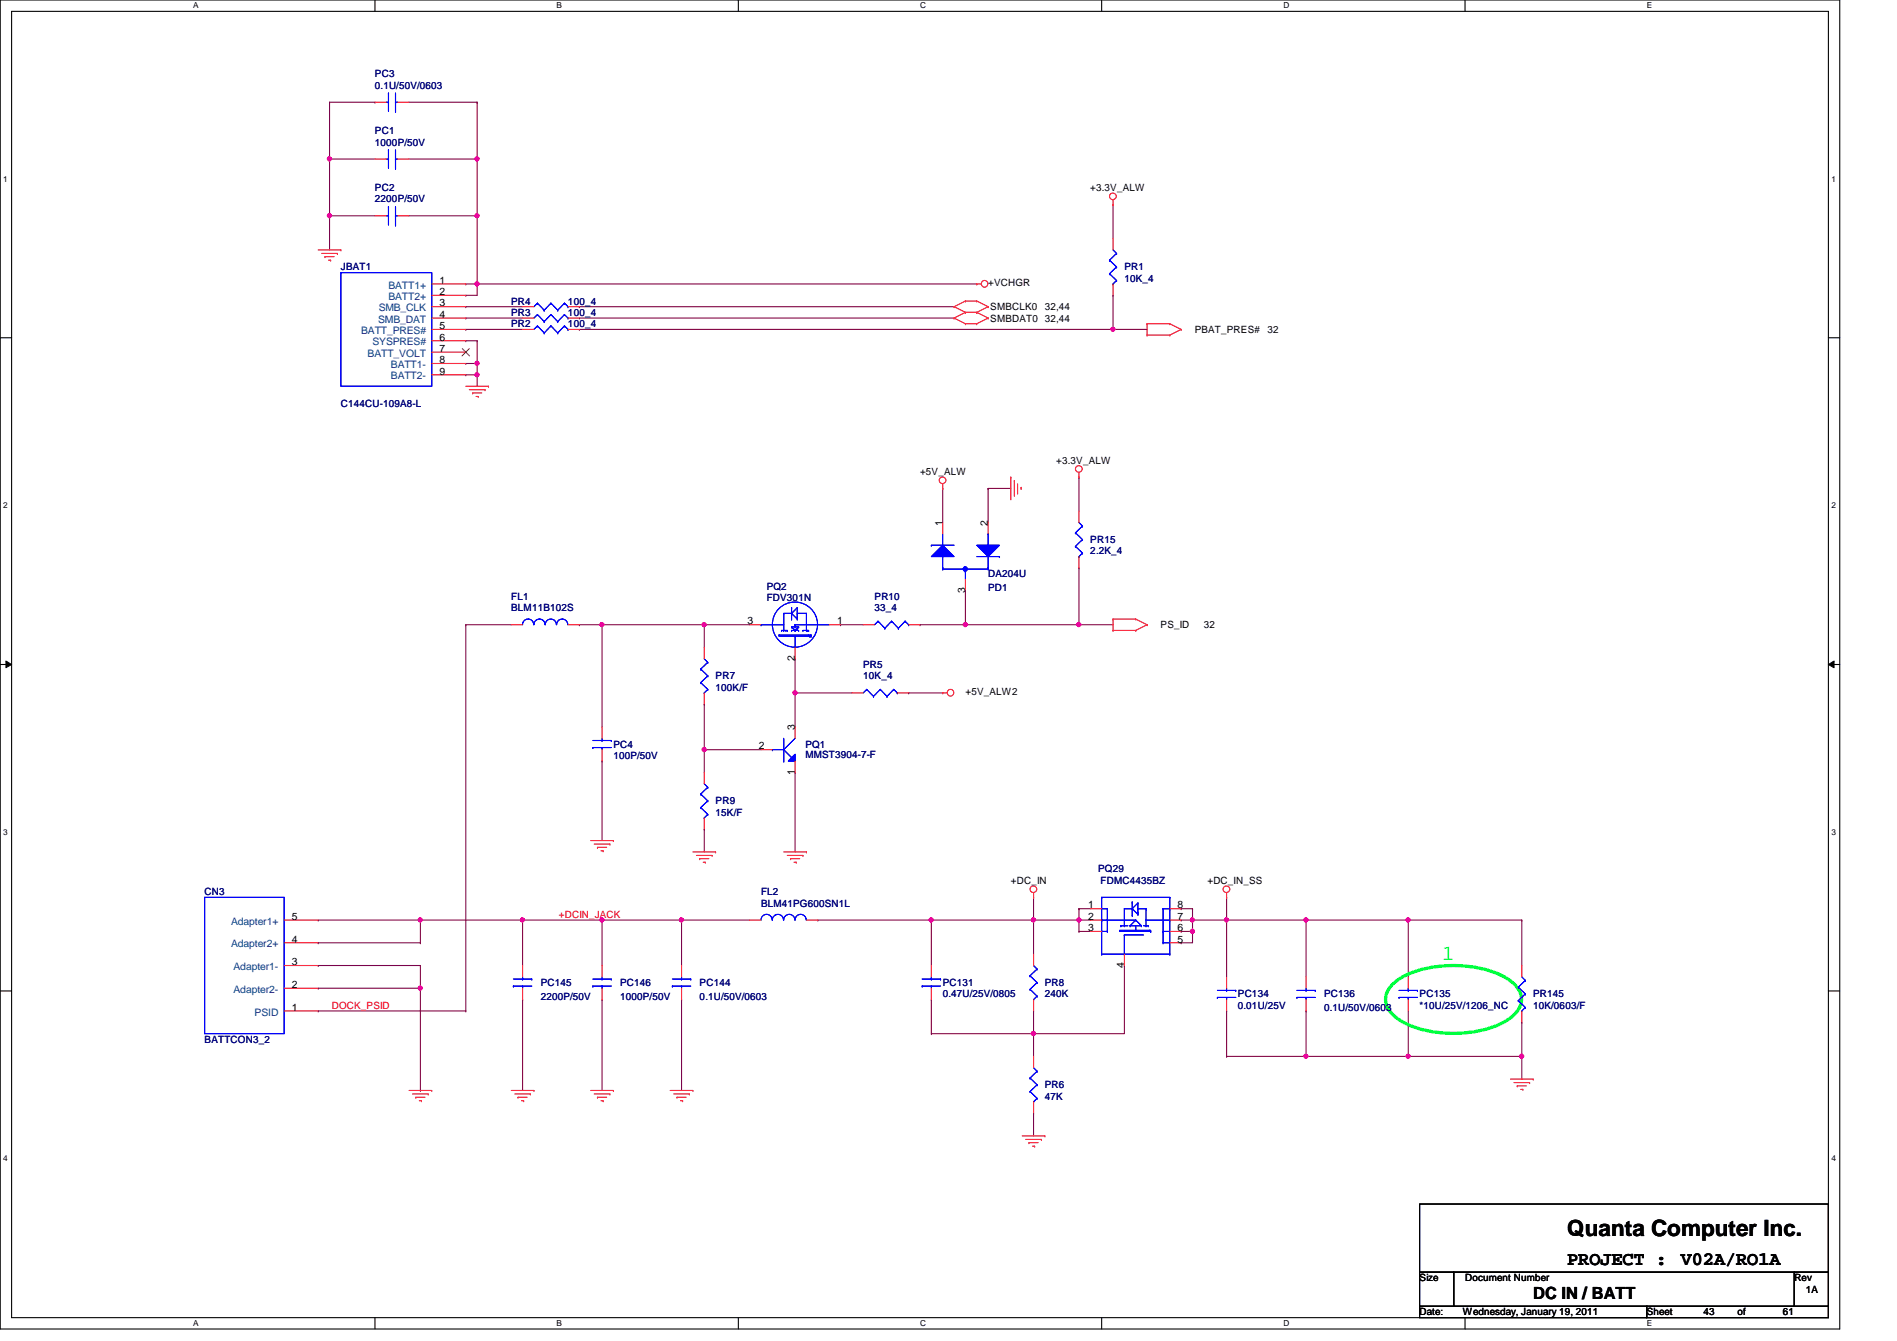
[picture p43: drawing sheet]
<svg xmlns="http://www.w3.org/2000/svg" width="297mm" height="210mm" viewBox="0 0 297 210" stroke-linecap="round" stroke-linejoin="round" font-family="sans-serif">
<defs><g id="words">
<text font-size="3.5" x="245.4" y="193.5">Quanta Computer Inc.</text>
<text font-size="3.3" fill="#0f0" x="225.8" y="150.2">1</text>
<g font-size="3">
<text x="245.4" y="198.1">PROJECT :</text>
<text x="263.2" y="198.1">V02A/RO1A</text>
</g>
<text font-size="2.6" x="240.1" y="203.3">DC IN / BATT</text>
<g font-size="1.6" fill="#000080">
<text x="58.7" y="12.1">PC3</text>
<text x="58.7" y="13.9">0.1U/50V/0603</text>
<text x="58.7" y="21">PC1</text>
<text x="58.7" y="22.8">1000P/50V</text>
<text x="58.7" y="29.9">PC2</text>
<text x="58.7" y="31.7">2200P/50V</text>
<text x="53.4" y="42.3">JBAT1</text>
<text x="80" y="47.7">PR4</text>
<text x="88.9" y="47.7">100_4</text>
<text x="176.1" y="42.3">PR1</text>
<text x="176.1" y="44.1">10K_4</text>
<text x="80" y="51.2">PR2</text>
<text x="80" y="49.4">PR3</text>
<text x="88.9" y="51.2">100_4</text>
<text x="88.9" y="49.4">100_4</text>
<text x="53.4" y="63.7">C144CU-109A8-L</text>
<text x="170.7" y="85">PR15</text>
<text x="170.7" y="86.8">2.2K_4</text>
<text x="80" y="93.9">FL1</text>
<text x="80" y="95.7">BLM11B102S</text>
<text x="120.1" y="92.3">PQ2</text>
<text x="120.1" y="94.1">FDV301N</text>
<text x="136.9" y="93.9">PR10</text>
<text x="136.9" y="95.7">33_4</text>
<text x="154.7" y="92.5">PD1</text>
<text x="154.7" y="90.3">DA204U</text>
<text x="112.1" y="106.3">PR7</text>
<text x="135.2" y="104.6">PR5</text>
<text x="135.2" y="106.3">10K_4</text>
<text x="112.1" y="108.1">100K/F</text>
<text x="96.1" y="117">PC4</text>
<text x="96.1" y="118.8">100P/50V</text>
<text x="126.1" y="117">PQ1</text>
<text x="126.1" y="118.6">MMST3904-7-F</text>
<text x="112.1" y="125.9">PR9</text>
<text x="112.1" y="127.7">15K/F</text>
<text x="172" y="136.6">PQ29</text>
<text x="32" y="140.1">CN3</text>
<text x="119.2" y="140.1">FL2</text>
<text x="119.2" y="141.9">BLM41PG600SN1L</text>
<text x="172.3" y="138.3">FDMC4435BZ</text>
<text x="84.7" y="154.3">PC145</text>
<text x="97.1" y="154.3">PC146</text>
<text x="109.6" y="154.3">PC144</text>
<text x="147.6" y="154.3">PC131</text>
<text x="163.6" y="154.3">PR8</text>
<text x="84.7" y="156.5">2200P/50V</text>
<text x="97.1" y="156.5">1000P/50V</text>
<text x="109.6" y="156.5">0.1U/50V/0603</text>
<text x="147.6" y="156.1">0.47U/25V/0805</text>
<text x="163.6" y="156.1">240K</text>
<text x="193.8" y="156.1">PC134</text>
<text x="193.8" y="157.9">0.01U/25V</text>
<text x="207.3" y="156.1">PC136</text>
<text x="207.3" y="158.2">0.1U/50V/0603</text>
<text x="222.3" y="156.1">PC135</text>
<text x="222.3" y="157.9">*10U/25V/1206_NC</text>
<text x="240.1" y="156.1">PR145</text>
<text x="240.1" y="157.9">10K/0603/F</text>
<text x="32" y="163.2">BATTCON3_2</text>
<text x="163.6" y="170.3">PR6</text>
<text x="163.6" y="172.1">47K</text>
</g>
<g font-size="1.6">
<text x="170.7" y="29.9">+3.3V_ALW</text>
<text x="68.8" y="44.4">1</text>
<text x="68.8" y="48">3</text>
<text x="68.8" y="46.2">2</text>
<text x="154.7" y="44.8">+VCHGR</text>
<text x="68.8" y="49.7">4</text>
<text x="68.8" y="51.5">5</text>
<text x="68.8" y="53.3">6</text>
<text x="155.1" y="48.6">SMBCLK0</text>
<text x="155.1" y="50.3">SMBDAT0 32,44</text>
<text x="163.6" y="48.6">32,44</text>
<text x="187.1" y="52.1">PBAT_PRES#</text>
<text x="198.5" y="52.1">32</text>
<text x="68.8" y="58.6">9</text>
<text x="68.8" y="55.1">7</text>
<text x="68.8" y="56.9">8</text>
<text x="144.1" y="74.3">+5V_ALW</text>
<text x="165.4" y="72.6">+3.3V_ALW</text>
<text x="147.6" y="82.3" transform="rotate(-90 147.6 82.3)">1</text>
<text x="154.7" y="82.3" transform="rotate(-90 154.7 82.3)">2</text>
<text x="151.1" y="92.8" transform="rotate(-90 151.1 92.8)">3</text>
<text x="117" y="97.7">3</text>
<text x="131.1" y="97.7">1</text>
<text x="181.7" y="98.3">PS_ID</text>
<text x="188.5" y="98.3">32</text>
<text x="124.5" y="103.5" transform="rotate(-90 124.5 103.5)">2</text>
<text x="151.2" y="108.8">+5V_ALW2</text>
<text x="118.8" y="117.3">2</text>
<text x="124.5" y="114.3" transform="rotate(-90 124.5 114.3)">3</text>
<text x="124.5" y="121.2" transform="rotate(-90 124.5 121.2)">1</text>
<text x="45.7" y="144">5</text>
<text x="158.3" y="138.3">+DC_IN</text>
<text x="170.4" y="144">2</text>
<text x="170.4" y="142.2">1</text>
<text x="184.4" y="142.2">8</text>
<text x="184.4" y="144">7</text>
<text x="189.1" y="138.3">+DC_IN_SS</text>
<text x="45.7" y="147.5">4</text>
<text x="170.4" y="145.8">3</text>
<text x="184.4" y="145.8">6</text>
<text x="184.4" y="147.5">5</text>
<text x="45.7" y="151.1">3</text>
<text x="45.7" y="154.6">2</text>
<text x="176" y="151.5" transform="rotate(-90 176 151.5)">4</text>
<text x="45.7" y="158.2">1</text>
<text x="222.3" y="200.6">Size</text>
<text x="229.4" y="200.6">Document Number</text>
<text x="281" y="200.6">Rev</text>
<text x="282.7" y="202.4">1A</text>
<text x="222.3" y="205.9">Date:</text>
<text x="229.1" y="205.9">Wednesday, January 19, 2011</text>
<text x="257.8" y="205.9">Sheet</text>
<text x="266.7" y="205.9">43</text>
<text x="272.1" y="205.9">of</text>
<text x="279.2" y="205.9">61</text>
</g>
<g font-size="1.6" fill="#004080">
<text x="60.8" y="45.2">BATT1+</text>
<text x="60.8" y="46.9">BATT2+</text>
<text x="56.6" y="52.3">BATT_PRES#</text>
<text x="59.2" y="50.5">SMB_DAT</text>
<text x="59.3" y="48.7">SMB_CLK</text>
<text x="57.6" y="55.8">BATT_VOLT</text>
<text x="58.3" y="54.1">SYSPRES#</text>
<text x="61.2" y="59.4">BATT2-</text>
<text x="61.2" y="57.6">BATT1-</text>
<text x="36.2" y="144.7">Adapter1+</text>
<text x="36.2" y="148.3">Adapter2+</text>
<text x="36.6" y="151.8">Adapter1-</text>
<text x="36.6" y="155.4">Adapter2-</text>
<text x="39.9" y="159">PSID</text>
</g>
<g font-size="1.6" fill="#f00">
<text x="87.5" y="143.7">+DCIN_JACK</text>
<text x="51.9" y="157.9">DOCK_PSID</text>
</g>
<g font-size="1.3">
<text x="30.3" y="1.3">A</text>
<text x="87.2" y="1.3">B</text>
<text x="144.1" y="1.3">C</text>
<text x="201" y="1.3">D</text>
<text x="257.8" y="1.3">E</text>
<text x=".5" y="28.4">1</text>
<text x="286.8" y="28.4">1</text>
<text x=".5" y="79.5">2</text>
<text x="286.8" y="79.5">2</text>
<text x=".5" y="130.7">3</text>
<text x="286.8" y="130.7">3</text>
<text x=".5" y="181.8">4</text>
<text x="286.8" y="181.8">4</text>
<text x="30.3" y="207.6">A</text>
<text x="87.2" y="207.6">B</text>
<text x="144.1" y="207.6">C</text>
<text x="201" y="207.6">D</text>
<text x="257.8" y="207.6">E</text>
</g>
</g></defs>
<path d="M0 0h288.1v208h-288.1zM1.8 1.8h284.5v204.4h-284.5z" fill="none" stroke="#000" stroke-width=".17"/>
<g fill="#fff">
<path d="M30.3 .2h.8v1.4h-.8z"/>
<path d="M30.3 206.4h.8v1.4h-.8z"/>
</g>
<path d="M58.7 0v1.8M58.7 206.2v1.8" fill="none" stroke="#000" stroke-width=".17"/>
<g fill="#fff">
<path d="M87.2 .2h.8v1.4h-.8z"/>
<path d="M87.2 206.4h.8v1.4h-.8z"/>
</g>
<path d="M115.6 0v1.8M115.6 206.2v1.8" fill="none" stroke="#000" stroke-width=".17"/>
<g fill="#fff">
<path d="M144.1 .2h.8v1.4h-.8z"/>
<path d="M144.1 206.4h.8v1.4h-.8z"/>
</g>
<path d="M172.5 0v1.8M172.5 206.2v1.8" fill="none" stroke="#000" stroke-width=".17"/>
<g fill="#fff">
<path d="M201 .2h.8v1.4h-.8z"/>
<path d="M201 206.4h.8v1.4h-.8z"/>
</g>
<path d="M229.4 0v1.8M229.4 206.2v1.8" fill="none" stroke="#000" stroke-width=".17"/>
<g fill="#fff">
<path d="M257.8 .2h.9v1.4h-.9z"/>
<path d="M257.8 206.4h.9v1.4h-.9z"/>
<path d="M.5 27.3h.7v1.4h-.7z"/>
<path d="M286.8 27.3h.6v1.4h-.6z"/>
<path d="M.5 78.4h.7v1.4h-.7z"/>
<path d="M286.8 78.4h.6v1.4h-.6z"/>
</g>
<path d="M0 52.9h1.8M286.3 52.9h1.8" fill="none" stroke="#000" stroke-width=".17"/>
<g fill="#fff">
<path d="M.5 129.5h.7v1.4h-.7z"/>
<path d="M286.8 129.5h.6v1.4h-.6z"/>
</g>
<path d="M0 104h1.8M286.3 104h1.8" fill="none" stroke="#000" stroke-width=".17"/>
<path d="M.9 103.5l.9 .5-.9 .5zM286.3 104l.9-.5v1z" fill="#000"/>
<path d="M.9 103.5l.9 .5-.9 .5zM286.3 104l.9-.5v1z" fill="none" stroke="#000" stroke-width=".16"/>
<g fill="#fff">
<path d="M.5 180.6h.7v1.4h-.7z"/>
<path d="M286.8 180.6h.6v1.4h-.6z"/>
</g>
<path d="M0 155.1h1.8M286.3 155.1h1.8" fill="none" stroke="#000" stroke-width=".17"/>
<path d="M65.8 147.6h.1M65.8 144v3.6M145.8 144h.1M145.8 144h16M145.8 161.8h.1M145.8 161.8h16" fill="none" stroke="#800040" stroke-width=".17"/>
<circle cx="65.8" cy="144" r=".32" fill="#f0f"/>
<circle cx="65.8" cy="144" r=".32" fill="none" stroke="#f0f" stroke-width=".17"/>
<path d="M65.8 154.7h.1M65.8 151.1v3.6" fill="none" stroke="#800040" stroke-width=".17"/>
<circle cx="65.8" cy="154.7" r=".32" fill="#f0f"/>
<circle cx="65.8" cy="154.7" r=".32" fill="none" stroke="#f0f" stroke-width=".17"/>
<path d="M49.8 144h.1M49.8 144h16M238.3 165.4h.1M238.3 165.4v3.5" fill="none" stroke="#800040" stroke-width=".17"/>
<circle cx="238.3" cy="165.3" r=".32" fill="#f0f"/>
<circle cx="238.3" cy="165.3" r=".32" fill="none" stroke="#f0f" stroke-width=".17"/>
<path d="M192.1 158.2h.1M192.1 158.2v7.2M204.5 144h.1M204.5 158.2h.1M204.5 144v8.9M204.5 158.2v7.2" fill="none" stroke="#800040" stroke-width=".17"/>
<circle cx="204.5" cy="165.3" r=".32" fill="#f0f"/>
<circle cx="204.5" cy="165.3" r=".32" fill="none" stroke="#f0f" stroke-width=".17"/>
<g fill="none" stroke="#800040" stroke-width=".17">
<path d="M64 16h10.7M74.7 16h.1M174.3 32h.1M174.3 32v5.3M72.9 51.6h.1M72.9 48h.1M72.9 46.2h.1M72.9 56.9h.1M72.9 58.7h.1M72.9 51.6h8.9M72.9 48h8.9M72.9 46.2h1.8"/>
<path d="M72.9 56.9h1.8M72.9 58.7h1.8M174.3 51.6h.1M174.3 51.6h5.3M65.8 154.7v16M81.8 156.5h.1M81.8 156.5v14.2M94.3 156.5h.1M94.3 144h.1M94.3 144v7.1M94.3 156.5v14.2M106.7 156.5h.1"/>
<path d="M106.7 144h.1M106.7 144v7.1M106.7 156.5v14.2M65.8 170.7h.1M192.1 165.4h.1M192.1 165.4h12.4M238.3 160h.1M238.3 160v5.4"/>
</g>
<circle cx="74.7" cy="58.6" r=".32" fill="#f0f"/>
<circle cx="74.7" cy="58.6" r=".32" fill="none" stroke="#f0f" stroke-width=".17"/>
<path d="M72.9 53.3h.1M72.9 44.4h.1M72.9 49.8h.1M72.9 53.3h1.8M72.9 44.4h80M72.9 49.8h8.9M74.7 44.4h.1" fill="none" stroke="#800040" stroke-width=".17"/>
<circle cx="74.7" cy="44.4" r=".32" fill="#f0f"/>
<circle cx="74.7" cy="44.4" r=".32" fill="none" stroke="#f0f" stroke-width=".17"/>
<g fill="none" stroke="#800040" stroke-width=".17">
<path d="M51.6 33.8h.1M51.6 33.8v5.3M74.7 53.3h.1M74.7 58.7h.1M74.7 44.4h.1M74.7 44.4v1.8M74.7 53.3v3.6M74.7 58.7v1.8M90.7 48h.1M90.7 49.8h.1M90.7 48h58.7M90.7 49.8h58.7"/>
<path d="M174.3 46.2h.1M174.3 46.2v5.4"/>
</g>
<circle cx="51.6" cy="33.8" r=".32" fill="#f0f"/>
<circle cx="51.6" cy="33.8" r=".32" fill="none" stroke="#f0f" stroke-width=".17"/>
<path d="M74.7 33.8h.1M74.7 33.8v10.6" fill="none" stroke="#800040" stroke-width=".17"/>
<circle cx="74.7" cy="33.8" r=".32" fill="#f0f"/>
<circle cx="74.7" cy="33.8" r=".32" fill="none" stroke="#f0f" stroke-width=".17"/>
<path d="M74.7 56.9h.1M74.7 56.9v1.8" fill="none" stroke="#800040" stroke-width=".17"/>
<circle cx="74.7" cy="56.9" r=".32" fill="#f0f"/>
<circle cx="74.7" cy="56.9" r=".32" fill="none" stroke="#f0f" stroke-width=".17"/>
<path d="M154.7 76.5h.1M154.7 76.5h3.6M124.5 108.5h.1M124.5 108.5v5.3" fill="none" stroke="#800040" stroke-width=".17"/>
<circle cx="124.5" cy="108.4" r=".32" fill="#f0f"/>
<circle cx="124.5" cy="108.4" r=".32" fill="none" stroke="#f0f" stroke-width=".17"/>
<path d="M110.3 97.8h.1M110.3 97.8v3.5M151.2 92.5h.1M151.2 92.5v5.3" fill="none" stroke="#800040" stroke-width=".17"/>
<circle cx="151.1" cy="97.8" r=".32" fill="#f0f"/>
<circle cx="151.1" cy="97.8" r=".32" fill="none" stroke="#f0f" stroke-width=".17"/>
<path d="M168.9 74.7h.1M168.9 74.7v5.3M144.1 97.8h.1M144.1 97.8h30.2M151.2 97.8h.1M168.9 88.9h.1M168.9 97.8h.1M168.9 88.9v8.9M110.3 117.3h.1M110.3 117.3v3.6M124.5 120.9h.1M124.5 120.9v12.4" fill="none" stroke="#800040" stroke-width=".17"/>
<circle cx="168.9" cy="97.8" r=".32" fill="#f0f"/>
<circle cx="168.9" cy="97.8" r=".32" fill="none" stroke="#f0f" stroke-width=".17"/>
<path d="M147.6 76.5h.1M147.6 76.5v5.3M154.7 76.5h.1M154.7 76.5v5.3M65.8 144h.1M65.8 144h16M161.8 140.5h.1M161.8 144h.1M161.8 140.5v8.9M168.9 144h.1M168.9 144h1.8" fill="none" stroke="#800040" stroke-width=".17"/>
<circle cx="168.9" cy="144" r=".32" fill="#f0f"/>
<circle cx="168.9" cy="144" r=".32" fill="none" stroke="#f0f" stroke-width=".17"/>
<path d="M220.5 144h.1M220.5 144h17.8" fill="none" stroke="#800040" stroke-width=".17"/>
<circle cx="220.5" cy="144" r=".32" fill="#f0f"/>
<circle cx="220.5" cy="144" r=".32" fill="none" stroke="#f0f" stroke-width=".17"/>
<path d="M186.7 144h.1M186.7 144h5.4" fill="none" stroke="#800040" stroke-width=".17"/>
<circle cx="186.7" cy="144" r=".32" fill="#f0f"/>
<circle cx="186.7" cy="144" r=".32" fill="none" stroke="#f0f" stroke-width=".17"/>
<path d="M161.8 144h.1M161.8 144h7.1M186.7 144h.1M186.7 144v1.8M192.1 140.5h.1M192.1 140.5v3.5" fill="none" stroke="#800040" stroke-width=".17"/>
<circle cx="161.8" cy="144" r=".32" fill="#f0f"/>
<circle cx="161.8" cy="144" r=".32" fill="none" stroke="#f0f" stroke-width=".17"/>
<path d="M168.9 142.2h.1M168.9 142.2v1.8M185 142.2h.1M185 147.6h.1M185 145.8h.1M185 142.2h1.7M185 147.6h1.7M185 145.8h1.7M186.7 142.2h.1M186.7 142.2v1.8M192.1 144h.1M192.1 144v8.9" fill="none" stroke="#800040" stroke-width=".17"/>
<circle cx="186.7" cy="145.8" r=".32" fill="#f0f"/>
<circle cx="186.7" cy="145.8" r=".32" fill="none" stroke="#f0f" stroke-width=".17"/>
<path d="M168.9 144h.1M168.9 145.8h.1M168.9 144v1.8M168.9 145.8h1.8M192.1 144h.1M192.1 144h12.4" fill="none" stroke="#800040" stroke-width=".17"/>
<circle cx="192" cy="144" r=".32" fill="#f0f"/>
<circle cx="192" cy="144" r=".32" fill="none" stroke="#f0f" stroke-width=".17"/>
<path d="M106.7 144h.1M106.7 144h10.7M128.1 144h.1M128.1 144h17.7M168.9 142.2h.1M168.9 142.2h1.8M185 144h.1M185 144h1.7M186.7 145.8h.1M186.7 145.8v1.8M238.3 144h.1M238.3 144v7.1" fill="none" stroke="#800040" stroke-width=".17"/>
<circle cx="106.7" cy="144" r=".32" fill="#f0f"/>
<circle cx="106.7" cy="144" r=".32" fill="none" stroke="#f0f" stroke-width=".17"/>
<path d="M94.3 97.8h.1M94.3 97.8h23.1M110.3 97.8h.1M131.6 97.8h.1M131.6 97.8h3.6M124.5 108.5h.1M124.5 108.5h8.9M142.3 108.5h.1M142.3 108.5h5.3" fill="none" stroke="#800040" stroke-width=".17"/>
<circle cx="110.3" cy="97.8" r=".32" fill="#f0f"/>
<circle cx="110.3" cy="97.8" r=".32" fill="none" stroke="#f0f" stroke-width=".17"/>
<circle cx="94.2" cy="97.8" r=".32" fill="#f0f"/>
<circle cx="94.2" cy="97.8" r=".32" fill="none" stroke="#f0f" stroke-width=".17"/>
<path d="M74.7 16h.1M74.7 16v17.8M64 24.9h10.7M64 33.8h10.7M74.7 24.9h.1M74.7 33.8h.1M49.8 151.1h.1M49.8 147.6h.1M49.8 151.1h16M49.8 147.6h16" fill="none" stroke="#800040" stroke-width=".17"/>
<circle cx="74.7" cy="24.9" r=".32" fill="#f0f"/>
<circle cx="74.7" cy="24.9" r=".32" fill="none" stroke="#f0f" stroke-width=".17"/>
<path d="M51.6 16h7.1M58.7 16h.1M110.3 117.3h.1M110.3 117.3h8.9M124.5 103.1h.1M124.5 103.1v5.4" fill="none" stroke="#800040" stroke-width=".17"/>
<circle cx="110.3" cy="117.3" r=".32" fill="#f0f"/>
<circle cx="110.3" cy="117.3" r=".32" fill="none" stroke="#f0f" stroke-width=".17"/>
<path d="M51.6 16h.1M51.6 16v8.9M51.6 24.9h.1M51.6 24.9h7.1M90.7 51.6h.1M90.7 51.6h83.6M72.9 97.8h.1M72.9 97.8v60.4M72.9 97.8h7.1M110.3 110.2h.1M110.3 110.2v7.1M72.9 158.2h.1" fill="none" stroke="#800040" stroke-width=".17"/>
<circle cx="174.3" cy="51.5" r=".32" fill="#f0f"/>
<circle cx="174.3" cy="51.5" r=".32" fill="none" stroke="#f0f" stroke-width=".17"/>
<path d="M81.8 144h.1M81.8 144v7.1" fill="none" stroke="#800040" stroke-width=".17"/>
<circle cx="81.8" cy="144" r=".32" fill="#f0f"/>
<circle cx="81.8" cy="144" r=".32" fill="none" stroke="#f0f" stroke-width=".17"/>
<path d="M51.6 33.8h.1M51.6 24.9h.1M51.6 33.8h7.1M51.6 24.9v8.9M49.8 158.2h.1M49.8 158.2h23.1" fill="none" stroke="#800040" stroke-width=".17"/>
<circle cx="51.6" cy="24.9" r=".32" fill="#f0f"/>
<circle cx="51.6" cy="24.9" r=".32" fill="none" stroke="#f0f" stroke-width=".17"/>
<path d="M81.8 144h.1M81.8 144h24.9M94.3 144h.1" fill="none" stroke="#800040" stroke-width=".17"/>
<circle cx="94.2" cy="144" r=".32" fill="#f0f"/>
<circle cx="94.2" cy="144" r=".32" fill="none" stroke="#f0f" stroke-width=".17"/>
<path d="M145.8 156.5h.1M145.8 144h.1M145.8 144v7.1M145.8 156.5v5.3M161.8 174.2h.1M161.8 174.2v3.6" fill="none" stroke="#800040" stroke-width=".17"/>
<circle cx="145.8" cy="144" r=".32" fill="#f0f"/>
<circle cx="145.8" cy="144" r=".32" fill="none" stroke="#f0f" stroke-width=".17"/>
<path d="M161.8 161.8h.1M161.8 161.8h14.3M161.8 161.8v3.6" fill="none" stroke="#800040" stroke-width=".17"/>
<circle cx="161.8" cy="161.8" r=".32" fill="#f0f"/>
<circle cx="161.8" cy="161.8" r=".32" fill="none" stroke="#f0f" stroke-width=".17"/>
<path d="M161.8 158.2h.1M161.8 158.2v3.6" fill="none" stroke="#800040" stroke-width=".17"/>
<circle cx="161.8" cy="161.8" r=".32" fill="#f0f"/>
<circle cx="161.8" cy="161.8" r=".32" fill="none" stroke="#f0f" stroke-width=".17"/>
<g fill="none" stroke="#800040" stroke-width=".17">
<path d="M90.7 97.8h.1M90.7 97.8h3.6M94.3 97.8h.1M94.3 97.8v16M94.3 119.1h.1M94.3 119.1v12.5M110.3 129.8h.1M110.3 129.8v3.5M49.8 154.7h.1M49.8 154.7h16M176.1 151.1h.1M176.1 151.1v10.7"/>
<path d="M220.5 165.4h.1M220.5 165.4h17.8"/>
</g>
<circle cx="220.5" cy="165.3" r=".32" fill="#f0f"/>
<circle cx="220.5" cy="165.3" r=".32" fill="none" stroke="#f0f" stroke-width=".17"/>
<path d="M204.5 144h.1M204.5 144h16M220.5 144h.1M220.5 144v8.9" fill="none" stroke="#800040" stroke-width=".17"/>
<circle cx="204.5" cy="144" r=".32" fill="#f0f"/>
<circle cx="204.5" cy="144" r=".32" fill="none" stroke="#f0f" stroke-width=".17"/>
<path d="M220.5 158.2v7.2M204.5 165.4h.1M204.5 165.4h16M220.5 165.4h.1" fill="none" stroke="#800040" stroke-width=".17"/>
<g fill="none" stroke="#f00" stroke-width=".17">
<path d="M58.7 16h1.8M62.3 16h1.7M49.8 39.1h3.6M50.4 39.7h2.4M52.8 39.7h.1M53.4 39.1h.1M58.7 24.9h1.8M62.3 24.9h1.7M174.3 32h.1M174.3 31.3v.7M174.3 37.3v1.8M50.9 40.2h.1"/>
<path d="M50.9 40.2h1.4M51.4 40.7h.4M51.8 40.7h.1M81.8 51.6h1.8M88.9 51.6h1.8M149.4 48h.1M149.4 49.8h.1M149.4 48l1.8 .9M149.4 49.8l1.8 .9M151.2 47.1h.1M151.2 48.9h.1M151.2 50.7h.1"/>
<path d="M151.2 50.7h1.7M151.2 47.1l-1.8 .9M151.2 47.1h1.7M151.2 48.9h1.7M151.2 48.9l-1.8 .9M152.9 47.1h.1M152.9 48.9h.1M152.9 50.7h.1M152.9 44.4h.1M152.9 47.1l1.8 .9M152.9 48.9l1.8 .9M152.9 44.4h.8"/>
<path d="M154.7 48h.1M154.7 49.8h.1M154.7 48l-1.8 .9M154.7 49.8l-1.8 .9M174.3 44.4v1.8M179.6 52.5h.1M179.6 50.7h.1M179.6 50.7h3.6M179.6 52.5h3.6M179.6 50.7v1.8M183.2 50.7h.1M183.2 52.5h.1"/>
<path d="M183.2 50.7l1.8 .9M185 51.6h.1M185 51.6l-1.8 .9M72.9 60.5h3.6M73.5 61h2.4M74 61.5h.1M74 61.5h1.4M74.5 62.1h.4M74.9 62.1h.1M75.9 61h.1M76.5 60.5h.1M147.6 76.5h.1"/>
<path d="M147.6 75.7v.8M158.3 74.7h.1M158.3 74.7v3.5M158.8 75.2h.1M158.8 75.2v2.5M159.3 77.2h.1M159.3 75.7v1.5M159.9 76.3h.1M159.9 76.3v.3M168.9 74.7h.1M168.9 74v.7M80 97.8h1.8"/>
<path d="M88.9 97.8h1.8M135.2 97.8h1.7M142.3 97.8h1.8M168.9 80v1.8M168.9 87.1v1.8M174.3 98.7h.1M174.3 96.9h.1M174.3 96.9h3.5M174.3 98.7h3.5M174.3 96.9v1.8M177.8 96.9h.1M177.8 98.7h.1"/>
<path d="M177.8 96.9l1.8 .9M179.6 97.8h.1M179.6 97.8l-1.8 .9M110.3 101.3v1.8M110.3 108.5v1.7M147.6 108.5h.1M147.6 108.5h.7M92.5 131.6h3.6M93 132.1h2.5M93.6 132.6h.1M93.6 132.6h1.4M94.1 133.2h.3"/>
<path d="M94.4 133.2h.1M95.5 132.1h.1M96.1 131.6h.1M108.5 133.3h3.6M109 133.9h2.5M109.6 134.4h.1M109.6 134.4h1.4M110.1 135h.3M110.3 120.9v1.8M110.3 128v1.8M110.4 135h.1M111.5 133.9h.1"/>
<path d="M112.1 133.3h.1M122.7 133.3h3.6M123.3 133.9h2.4M123.8 134.4h.1M123.8 134.4h1.4M124.3 135h.4M124.7 135h.1M125.7 133.9h.1M126.3 133.3h.1M161.8 139.7v.8M192.1 139.7v.8M94.3 151.1v1.8"/>
<path d="M94.3 154.7v1.8M145.8 151.1v1.8M145.8 154.7v1.8M161.8 140.5h.1M161.8 149.4v1.7M161.8 156.5v1.7M170.7 142.2h1.8M170.7 144h1.8M170.7 145.8h1.8M176.1 149.4v1.7M183.2 142.2h1.8M183.2 144h1.8"/>
<path d="M183.2 145.8h1.8M183.2 147.6h1.8M192.1 140.5h.1M204.5 152.9v1.8M204.5 156.5v1.7M220.5 152.9v1.8M220.5 156.5v1.7M64 170.7h3.6M64.6 171.2h2.5M65.1 171.7h.1M65.1 171.7h1.4M65.7 172.3h.3"/>
<path d="M66 172.3h.1M67.1 171.2h.1M67.6 170.7h.1M80 170.7h3.6M80.6 171.2h2.5M81.1 171.7h.1M81.1 171.7h1.4M81.7 172.3h.3M82 172.3h.1M83.1 171.2h.1M83.6 170.7h.1M92.5 170.7h3.6"/>
<path d="M93 171.2h2.5M93.6 171.7h.1M93.6 171.7h1.4M94.1 172.3h.3M94.4 172.3h.1M95.5 171.2h.1M96.1 170.7h.1M104.9 170.7h3.6M105.5 171.2h2.4M106 171.7h.1M106 171.7h1.4M106.5 172.3h.4"/>
<path d="M106.9 172.3h.1M107.9 171.2h.1M108.5 170.7h.1M160.1 177.8h3.5M160.6 178.4h2.5M161.1 178.9h.1M161.1 178.9h1.5M161.7 179.4h.3M162 179.4h.1M163.1 178.4h.1M163.6 177.8h.1M236.5 168.9h3.6"/>
<path d="M237.1 169.5h2.4M237.6 170h.1M237.6 170h1.4M238.1 170.5h.4M238.5 170.5h.1M239.5 169.5h.1M240.1 168.9h.1"/>
<circle cx="174.3" cy="30.7" r=".52"/>
<circle cx="154.2" cy="44.4" r=".52"/>
<circle cx="147.6" cy="75.2" r=".52"/>
<circle cx="168.9" cy="73.4" r=".52"/>
<circle cx="148.8" cy="108.4" r=".52"/>
<circle cx="161.8" cy="139.2" r=".52"/>
<circle cx="192" cy="139.2" r=".52"/>
</g>
<path d="M222.3 188.5h64v10.6h-64zM222.3 199.1h5.3v5.4h-5.3zM227.6 199.1h53.4v5.4h-53.4zM281 199.1h5.3v5.4h-5.3zM222.3 204.5h35.5v1.7h-35.5zM257.8 204.5h28.5v1.7h-28.5z" fill="none" stroke="#000" stroke-width=".17"/>
<path d="M217.8 154.4a10.3 10.3 0 0 1 5.6-2.9 18.3 18.3 0 0 1 12.6 1.7 4.2 4.2 0 0 1 2.2 3.2 3.9 3.9 0 0 1-2.2 3.3 18.2 18.2 0 0 1-13.8 1.3 8.1 8.1 0 0 1-4.9-3.2 2.9 2.9 0 0 1 .5-3.4z" fill="none" stroke="#00ff40" stroke-width=".51"/>
<g fill="none" stroke="#00f" stroke-width=".17">
<path d="M60.5 16h.3M60.8 16h.1M60.8 14.6h.1M60.8 14.6v2.8M61.9 17.4h.1M61.9 16h.1M61.9 16h.4M61.9 14.6v2.8M60.5 24.9h.3M60.8 24.9h.1M60.8 23.5h.1M60.8 23.5v2.8"/>
<path d="M61.9 26.3h.1M61.9 24.9h.1M61.9 23.5v2.8M61.9 24.9h.4M174.3 39.1l.5 .6M174.8 39.7h.1M174.8 39.7l-1.1 1M84.2 51h.1M84.2 51l-.6 .6M84.2 51l1 1.1M85.2 52.1h.1M86.3 51h.1"/>
<path d="M86.3 51l-1.1 1.1M86.3 51l1 1.1M87.3 52.1h.1M88.4 51h.1M88.4 51l-1.1 1.1M88.4 51l.5 .6M88.9 51.6h.1M173.7 40.7h.1M173.7 42.8h.1M173.7 40.7l1.1 1.1M173.7 42.8l1.1 1.1M174.3 44.4h.1"/>
<path d="M174.8 41.8h.1M174.8 43.9h.1M174.8 41.8l-1.1 1M174.8 43.9l-.5 .5M81.8 97.8a.87 .87 0 0 1 .9-.9 .87 .87 0 0 1 .9 .9M83.6 97.8a.87 .87 0 0 1 .9-.9 .87 .87 0 0 1 .8 .9M85.4 97.8a.87 .87 0 0 1 .9-.9 .87 .87 0 0 1 .8 .9M87.2 97.8a.87 .87 0 0 1 .8-.9 .87 .87 0 0 1 .9 .9M137.5 97.2h.1M137.5 97.2l-.6 .6M137.5 97.2l1.1 1.1M138.6 98.3h.1"/>
<path d="M139.6 97.2h.1M139.6 97.2l-1 1.1M139.6 97.2l1.1 1.1M140.7 98.3h.1M141.7 97.2h.1M141.7 97.2l-1 1.1M141.7 97.2l.6 .6M142.3 97.8h.1M168.4 83.4h.1M168.4 85.5h.1M168.4 83.4l1.1 1.1M168.4 85.5l1.1 1.1"/>
<path d="M168.9 87.1h.1M168.9 81.8l.6 .5M169.5 82.3h.1M169.5 84.5h.1M169.5 86.6h.1M169.5 82.3l-1.1 1.1M169.5 84.5l-1.1 1M169.5 86.6l-.6 .5M109.7 104.7h.1M109.7 106.8h.1M109.7 104.7l1.1 1.1M109.7 106.8l1.1 1.1"/>
<path d="M110.3 108.5h.1M110.3 103.1l.5 .6M110.8 103.7h.1M110.8 105.8h.1M110.8 107.9h.1M110.8 103.7l-1.1 1M110.8 105.8l-1.1 1M110.8 107.9l-.5 .6M109.7 124.3h.1M109.7 126.4h.1M109.7 124.3l1.1 1M109.7 126.4l1.1 1.1"/>
<path d="M110.3 128h.1M110.3 122.7l.5 .5M110.8 123.2h.1M110.8 125.3h.1M110.8 127.5h.1M110.8 123.2l-1.1 1.1M110.8 125.3l-1.1 1.1M110.8 127.5l-.5 .5M92.8 154.3h.1M92.8 153.2h2.9M92.8 154.3h2.9M94.3 154.3h.1"/>
<path d="M94.3 153.2h.1M94.3 152.9v.3M94.3 154.3v.4M95.7 153.2h.1M144.4 154.3h.1M144.4 153.2h2.9M144.4 154.3h2.9M145.8 153.2h.1M145.8 154.3h.1M145.8 152.9v.3M145.8 154.3v.4M147.3 153.2h.1"/>
<path d="M161.3 152.7h.1M161.3 154.9h.1M161.3 152.7l1.1 1.1M161.3 154.9l1.1 1M161.8 156.5h.1M161.8 151.1l.6 .6M162.4 151.7h.1M162.4 153.8h.1M162.4 155.9h.1M162.4 151.7l-1.1 1M162.4 153.8l-1.1 1.1M162.4 155.9l-.6 .6"/>
<path d="M172.5 140.5h.1M172.5 149.4h.1M172.5 144h.1M172.5 145.8h.9M172.5 142.2h.9M172.5 140.5h10.7M172.5 140.5v8.9M172.5 149.4h10.7M172.5 144h5.3M173.4 145.8h.1M173.4 144h.1M173.4 142.2h.1"/>
<path d="M173.4 142.2v3.6M175.3 145.6h.1M175.3 145.6v.2h4.9M175.3 145.6h4.9M175.5 144.9h.1M175.5 144.9h1.1M176.1 144.9h.1M176.1 142.2h.1M176.1 146.3h.1M176.1 149.4h.1M176.1 142.2v2.7M176.1 146.3v3.1"/>
<path d="M176.1 142.2h1.2M176.1 146.3h3M176.9 144.9h.1M176.9 144.9h1.8M177.3 142.2h.1M177.3 143.3h.1M177.3 141.2h.1M177.3 142.2l.9 .9M177.3 141.2v2.1M177.8 144h.1M177.8 145.5h.1M177.8 144l-.9 .9"/>
<path d="M177.8 144l.9 .9M177.8 144.9v.6M178.2 142.2h.1M178.2 141.4h.1M178.2 143h.1M178.2 143.1h.1M178.2 142.8h.1M178.2 142.2h1.2M178.2 141.4l-.9 .8M178.2 141.4v1.7M178.7 144.9h.1M179.1 144.9h.7"/>
<path d="M179.4 142.2h.1M179.4 144.9h.1M179.4 142.2v2.7M179.4 144h3.8M179.8 144.9h.1M180 145.6h.1M180.2 145.8h.1M180.2 145.6h.1M180.2 145.6v.2M182.1 147.6h.1M182.1 142.2h.1M182.1 145.8h.1"/>
<path d="M182.1 145.8h1.1M182.1 142.2h1.1M182.1 147.6h1.1M182.1 142.2v5.4M183.2 149.4h.1M183.2 140.5h.1M183.2 142.2h.1M183.2 144h.1M183.2 140.5v8.9M203.1 156.1h.1M203.1 155h2.8M203.1 156.1h2.8"/>
<path d="M204.5 156.1h.1M204.5 155h.1M204.5 154.7v.3M204.5 156.1v.4M205.9 155h.1M219.1 156.1h.1M219.1 155h2.9M219.1 156.1h2.9M220.5 155h.1M220.5 156.1h.1M220.5 154.7v.3M220.5 156.1v.4"/>
<path d="M222 155h.1"/>
</g>
<circle cx="151.1" cy="89.1" r=".33" fill="#00f"/>
<circle cx="151.1" cy="89.1" r=".33" fill="none" stroke="#00f" stroke-width=".17"/>
<path d="M147.6 85.3l1.8 1.8h-3.6z" fill="#00f"/>
<path d="M147.6 85.3l1.8 1.8h-3.6z" fill="none" stroke="#00f" stroke-width=".17"/>
<path d="M152.9 85.3h3.6l-1.8 1.8z" fill="#00f"/>
<g fill="none" stroke="#00f" stroke-width=".17">
<path d="M145.8 85.3h.1M145.8 85.3h3.6M147.6 85.3h.1M147.6 88.9h.1M147.6 89.1h.1M147.6 83.6v1.7M147.6 87.1v2M147.6 89.1h3.2M151.2 89.5h.1M151.2 89.5v1.2M151.5 89.1h3.2M152.9 85.3h3.6l-1.8 1.8z"/>
<path d="M152.9 87.1h3.6M154.7 88.9h.1M154.7 83.6h.1M154.7 89.1h.1M154.7 83.6v1.7M154.7 87.1v2M156.5 87.1h.1"/>
</g>
<circle cx="151.1" cy="89.1" r=".33" fill="#00f"/>
<circle cx="151.1" cy="89.1" r=".33" fill="none" stroke="#00f" stroke-width=".17"/>
<path d="M147.6 85.3l1.8 1.8h-3.6z" fill="#00f"/>
<path d="M147.6 85.3l1.8 1.8h-3.6z" fill="none" stroke="#00f" stroke-width=".17"/>
<path d="M152.9 85.3h3.6l-1.8 1.8z" fill="#00f"/>
<g fill="none" stroke="#00f" stroke-width=".17">
<path d="M119.2 97.8h.1M119.2 97.8h3.5M122 99.4h.1M122 99.4v.2h5M122 99.4h5M122.4 98.7h.1M122.4 98.7h.9M122.7 98.7h.1M122.7 96h.1M122.7 96v2.7M122.7 96h1.2M123.1 98.7h.1"/>
<path d="M123.3 98.7h.1M123.9 96h.1M123.9 98.1h.1M123.9 98.7h.1M123.9 95.1h.1M123.9 96.9h.1M123.9 98.1l.6 .6M123.9 96l.9 .9M123.9 98.1h1.1M123.9 98.7h1.1M123.9 95.1v1.8M124.5 97.8h.1"/>
<path d="M124.5 99.6h.1M124.5 98.7h.1M124.5 98.1h.1M124.5 97.8h5.3M124.5 97.8v.3M124.5 99.6v1.7M124.8 96h.1M124.8 95.1h.1M124.8 96.7h.1M124.8 96.9h.1M124.8 96.6h.1M124.8 98.3h.1"/>
<path d="M124.8 96h1.5M124.8 95.1l-.9 .9M124.8 95.1v1.8M125 98.1h.1M125 98.7h.1M125 98.1l-.5 .6M125.7 98.7h.1M125.7 98.7h.9M126.3 96h.1M126.3 98.7h.1M126.3 96v2.7M126.4 98.7h.1"/>
<path d="M126.6 99.4h.1M126.6 98.7h.1M126.8 99.6h.1M127 99.4h.1M127 99.6h.1M127 99.4v.2M145.8 85.3h.1M145.8 85.3h3.6M147.6 85.3h.1M147.6 88.9h.1M147.6 89.1h.1M147.6 83.6v1.7"/>
<path d="M147.6 87.1v2M147.6 89.1h3.2M151.2 89.5h.1M151.2 89.5v1.2M151.5 89.1h3.2M152.9 85.3h3.6l-1.8 1.8zM152.9 87.1h3.6M154.7 88.9h.1M154.7 83.6h.1M154.7 89.1h.1M154.7 83.6v1.7M154.7 87.1v2"/>
<path d="M156.5 87.1h.1M92.8 117h.1M92.8 117h2.9M92.8 115.9h2.9M94.3 115.9h.1M94.3 117h.1M94.3 115.6v.3M94.3 117v.3M95.7 115.9h.1M119.2 144a.87 .87 0 0 1 .8-.9 .87 .87 0 0 1 .9 .9M120.9 144a.87 .87 0 0 1 .9-.9 .87 .87 0 0 1 .9 .9M122.7 144a.87 .87 0 0 1 .9-.9 .87 .87 0 0 1 .9 .9"/>
<path d="M124.5 144a.87 .87 0 0 1 .9-.9 .87 .87 0 0 1 .8 .9"/>
<circle cx="124.5" cy="97.8" r="3.5"/>
</g>
<path d="M117.4 97.8h1.8M129.8 97.8h1.8M147.6 81.8v1.8M151.2 90.7v1.8M154.7 81.8v1.8M94.3 113.8v1.8M94.3 117.3v1.8M124.5 101.3v1.8M117.4 144h1.8M126.3 144h1.8" fill="none" stroke="#f00" stroke-width=".17"/>
<path d="M123.9 118.6l.6-.5v1h-1.1z" fill-rule="evenodd" fill="#00f"/>
<path d="M120.9 117.3h.1M120.9 117.3h1.8M122.7 117.3h.1M122.7 119.1h.1M122.7 117.3l1.2 1.3M122.7 115.6v3.5M123.9 118.6l.6-.5v1h-1.1zM123.9 118.6h.1M124.5 115.6l-1.8 1.7" fill="none" stroke="#00f" stroke-width=".17"/>
<path d="M123.9 118.6l.6-.5v1h-1.1z" fill-rule="evenodd" fill="#00f"/>
<g fill="none" stroke="#00f" stroke-width=".17">
<path d="M60.5 33.8h.3M60.8 33.8h.1M60.8 32.3h.1M60.8 32.3v2.9M61.9 35.2h.1M61.9 33.8h.1M61.9 33.8h.4M61.9 32.3v2.9M53.4 42.7h14.2v17.8h-14.2zM84.2 47.5h.1M84.2 49.2h.1M84.2 47.5l-.6 .5"/>
<path d="M84.2 47.5l1 1.1M84.2 49.2l-.6 .6M84.2 49.2l1 1.1M85.2 48.6h.1M85.2 50.3h.1M86.3 47.5h.1M86.3 49.2h.1M86.3 47.5l-1.1 1.1M86.3 47.5l1 1.1M86.3 49.2l-1.1 1.1M86.3 49.2l1 1.1M87.3 48.6h.1"/>
<path d="M87.3 50.3h.1M88.4 47.5h.1M88.4 49.2h.1M88.4 47.5l-1.1 1.1M88.4 47.5l.5 .5M88.4 49.2l-1.1 1.1M88.4 49.2l.5 .6M88.9 48h.1M88.9 49.8h.1M120.9 117.3h.1M120.9 117.3h1.8M122.7 117.3h.1"/>
<path d="M122.7 119.1h.1M122.7 117.3l1.2 1.3M122.7 115.6v3.5M123.9 118.6l.6-.5v1h-1.1zM123.9 118.6h.1M124.5 115.6l-1.8 1.7M135.7 107.9h.1M135.7 107.9l-.5 .6M135.7 107.9l1.1 1.1M136.8 109h.1M137.8 107.9h.1M137.8 107.9l-1 1.1"/>
<path d="M137.8 107.9l1.1 1.1M138.9 109h.1M140 107.9h.1M140 107.9l-1.1 1.1M140 107.9l.5 .6M140.5 108.5h.1M32 140.5h12.5v21.3h-12.5zM80.4 154.3h.1M80.4 153.2h2.9M80.4 154.3h2.9M81.8 154.3h.1M81.8 153.2h.1"/>
<path d="M81.8 152.9v.3M81.8 154.3v.4M83.3 153.2h.1M105.3 154.3h.1M105.3 153.2h2.9M105.3 154.3h2.9M106.7 154.3h.1M106.7 153.2h.1M106.7 152.9v.3M106.7 154.3v.4M108.2 153.2h.1M190.6 156.1h.1"/>
<path d="M190.6 156.1h2.9M190.6 155h2.9M192.1 155h.1M192.1 156.1h.1M192.1 154.7v.3M192.1 156.1v.4M193.5 155h.1M237.7 154.5h.1M237.7 156.6h.1M237.7 154.5l1.1 1.1M237.7 156.6l1.1 1.1M238.3 158.2h.1"/>
<path d="M238.3 152.9l.5 .6M238.8 153.5h.1M238.8 155.6h.1M238.8 157.7h.1M238.8 153.5l-1.1 1M238.8 155.6l-1.1 1M238.8 157.7l-.5 .5M161.3 168.7h.1M161.3 170.9h.1M161.3 168.7l1.1 1.1M161.3 170.9l1.1 1M161.8 172.5h.1"/>
<path d="M161.8 167.1l.6 .6M162.4 167.7h.1M162.4 169.8h.1M162.4 171.9h.1M162.4 167.7l-1.1 1M162.4 169.8l-1.1 1.1M162.4 171.9l-.6 .6"/>
</g>
<g fill="none" stroke="#f00" stroke-width=".17">
<path d="M58.7 33.8h1.8M62.3 33.8h1.7M67.6 48h5.3M67.6 49.8h5.3M67.6 44.4h5.3M67.6 51.6h5.3M67.6 58.7h5.3M67.6 46.2h5.3M67.6 55.1h5.3M67.6 56.9h5.3M67.6 53.3h5.3M81.8 48h1.8"/>
<path d="M81.8 49.8h1.8M88.9 48h1.8M88.9 49.8h1.8M119.2 117.3h1.7M124.5 113.8v1.8M124.5 119.1v1.8M133.4 108.5h1.8M140.5 108.5h1.8M44.5 144h5.3M44.5 147.6h5.3M44.5 151.1h5.3M44.5 154.7h5.3"/>
<path d="M44.5 158.2h5.3M81.8 151.1v1.8M81.8 154.7v1.8M106.7 151.1v1.8M106.7 154.7v1.8M192.1 152.9v1.8M192.1 156.5v1.7M238.3 151.1v1.8M238.3 158.2v1.8M161.8 165.4v1.7M161.8 172.5v1.7"/>
</g>
<path d="M72.4 54.6l1.1 1.1M73.5 54.6l-1.2 1.1" fill="none" stroke="#804000" stroke-width=".16"/>
<circle cx="65.8" cy="144" r=".32" fill="#f0f"/>
<circle cx="65.8" cy="144" r=".32" fill="none" stroke="#f0f" stroke-width=".17"/>
<circle cx="65.8" cy="154.7" r=".32" fill="#f0f"/>
<circle cx="65.8" cy="154.7" r=".32" fill="none" stroke="#f0f" stroke-width=".17"/>
<circle cx="238.3" cy="165.3" r=".32" fill="#f0f"/>
<circle cx="238.3" cy="165.3" r=".32" fill="none" stroke="#f0f" stroke-width=".17"/>
<circle cx="204.5" cy="165.3" r=".32" fill="#f0f"/>
<circle cx="204.5" cy="165.3" r=".32" fill="none" stroke="#f0f" stroke-width=".17"/>
<circle cx="74.7" cy="58.6" r=".32" fill="#f0f"/>
<circle cx="74.7" cy="58.6" r=".32" fill="none" stroke="#f0f" stroke-width=".17"/>
<circle cx="74.7" cy="44.4" r=".32" fill="#f0f"/>
<circle cx="74.7" cy="44.4" r=".32" fill="none" stroke="#f0f" stroke-width=".17"/>
<circle cx="51.6" cy="33.8" r=".32" fill="#f0f"/>
<circle cx="51.6" cy="33.8" r=".32" fill="none" stroke="#f0f" stroke-width=".17"/>
<circle cx="74.7" cy="33.8" r=".32" fill="#f0f"/>
<circle cx="74.7" cy="33.8" r=".32" fill="none" stroke="#f0f" stroke-width=".17"/>
<circle cx="74.7" cy="56.9" r=".32" fill="#f0f"/>
<circle cx="74.7" cy="56.9" r=".32" fill="none" stroke="#f0f" stroke-width=".17"/>
<circle cx="124.5" cy="108.4" r=".32" fill="#f0f"/>
<circle cx="124.5" cy="108.4" r=".32" fill="none" stroke="#f0f" stroke-width=".17"/>
<circle cx="151.1" cy="97.8" r=".32" fill="#f0f"/>
<circle cx="151.1" cy="97.8" r=".32" fill="none" stroke="#f0f" stroke-width=".17"/>
<circle cx="168.9" cy="97.8" r=".32" fill="#f0f"/>
<circle cx="168.9" cy="97.8" r=".32" fill="none" stroke="#f0f" stroke-width=".17"/>
<circle cx="168.9" cy="144" r=".32" fill="#f0f"/>
<circle cx="168.9" cy="144" r=".32" fill="none" stroke="#f0f" stroke-width=".17"/>
<circle cx="220.5" cy="144" r=".32" fill="#f0f"/>
<circle cx="220.5" cy="144" r=".32" fill="none" stroke="#f0f" stroke-width=".17"/>
<circle cx="186.7" cy="144" r=".32" fill="#f0f"/>
<circle cx="186.7" cy="144" r=".32" fill="none" stroke="#f0f" stroke-width=".17"/>
<circle cx="161.8" cy="144" r=".32" fill="#f0f"/>
<circle cx="161.8" cy="144" r=".32" fill="none" stroke="#f0f" stroke-width=".17"/>
<circle cx="186.7" cy="145.8" r=".32" fill="#f0f"/>
<circle cx="186.7" cy="145.8" r=".32" fill="none" stroke="#f0f" stroke-width=".17"/>
<circle cx="192" cy="144" r=".32" fill="#f0f"/>
<circle cx="192" cy="144" r=".32" fill="none" stroke="#f0f" stroke-width=".17"/>
<circle cx="106.7" cy="144" r=".32" fill="#f0f"/>
<circle cx="106.7" cy="144" r=".32" fill="none" stroke="#f0f" stroke-width=".17"/>
<circle cx="110.3" cy="97.8" r=".32" fill="#f0f"/>
<circle cx="110.3" cy="97.8" r=".32" fill="none" stroke="#f0f" stroke-width=".17"/>
<circle cx="94.2" cy="97.8" r=".32" fill="#f0f"/>
<circle cx="94.2" cy="97.8" r=".32" fill="none" stroke="#f0f" stroke-width=".17"/>
<circle cx="74.7" cy="24.9" r=".32" fill="#f0f"/>
<circle cx="74.7" cy="24.9" r=".32" fill="none" stroke="#f0f" stroke-width=".17"/>
<circle cx="110.3" cy="117.3" r=".32" fill="#f0f"/>
<circle cx="110.3" cy="117.3" r=".32" fill="none" stroke="#f0f" stroke-width=".17"/>
<circle cx="174.3" cy="51.5" r=".32" fill="#f0f"/>
<circle cx="174.3" cy="51.5" r=".32" fill="none" stroke="#f0f" stroke-width=".17"/>
<circle cx="81.8" cy="144" r=".32" fill="#f0f"/>
<circle cx="81.8" cy="144" r=".32" fill="none" stroke="#f0f" stroke-width=".17"/>
<circle cx="51.6" cy="24.9" r=".32" fill="#f0f"/>
<circle cx="51.6" cy="24.9" r=".32" fill="none" stroke="#f0f" stroke-width=".17"/>
<circle cx="94.2" cy="144" r=".32" fill="#f0f"/>
<circle cx="94.2" cy="144" r=".32" fill="none" stroke="#f0f" stroke-width=".17"/>
<circle cx="145.8" cy="144" r=".32" fill="#f0f"/>
<circle cx="145.8" cy="144" r=".32" fill="none" stroke="#f0f" stroke-width=".17"/>
<circle cx="161.8" cy="161.8" r=".32" fill="#f0f"/>
<circle cx="161.8" cy="161.8" r=".32" fill="none" stroke="#f0f" stroke-width=".17"/>
<circle cx="161.8" cy="161.8" r=".32" fill="#f0f"/>
<circle cx="161.8" cy="161.8" r=".32" fill="none" stroke="#f0f" stroke-width=".17"/>
<circle cx="220.5" cy="165.3" r=".32" fill="#f0f"/>
<circle cx="220.5" cy="165.3" r=".32" fill="none" stroke="#f0f" stroke-width=".17"/>
<circle cx="204.5" cy="144" r=".32" fill="#f0f"/>
<circle cx="204.5" cy="144" r=".32" fill="none" stroke="#f0f" stroke-width=".17"/>
<use href="#words"/>
</svg>
